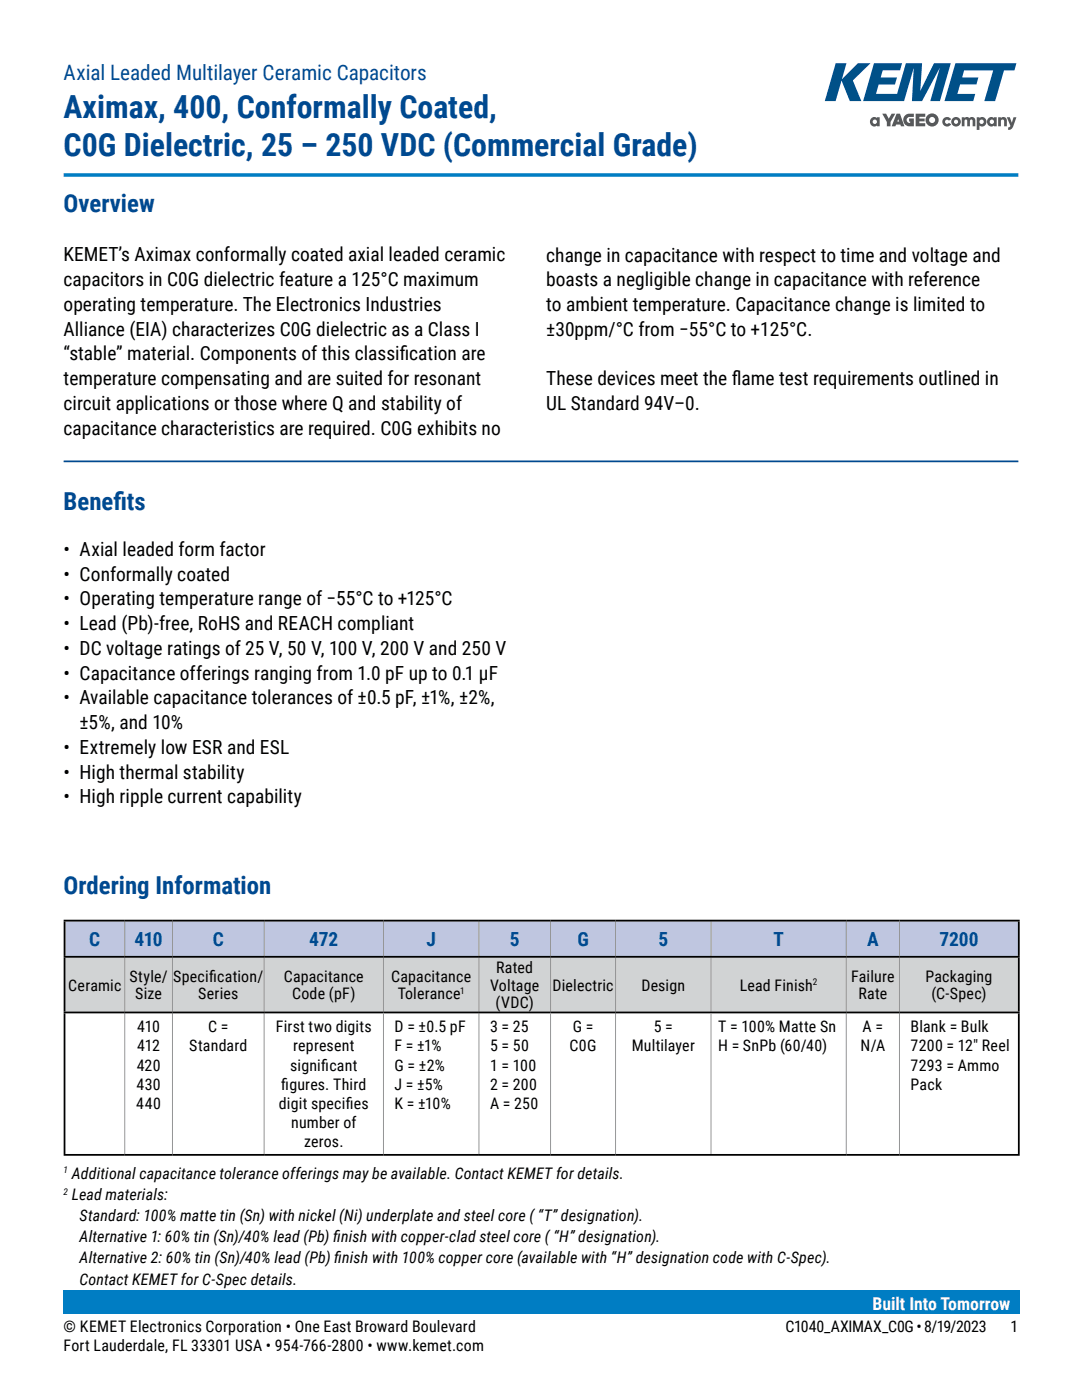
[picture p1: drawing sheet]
<svg xmlns="http://www.w3.org/2000/svg" width="216mm" height="279mm" viewBox="0 0 216 279" stroke-linecap="round" stroke-linejoin="round" font-family="sans-serif">
<defs><g id="words">
<g font-size="6.3" fill="#004990">
<text x="12.7" y="23.5">Aximax, 400, Conformally Coated,</text>
<text x="12.7" y="31.1">C0G Dielectric, 25 – 250 VDC (Commercial Grade)</text>
</g>
<g font-size="4.9" fill="#004990">
<text x="12.7" y="42.3">Overview</text>
<text x="12.7" y="101.8">Benef</text>
<text x="22.6" y="101.8">its</text>
<text x="12.7" y="178.3">Ordering Information</text>
</g>
<text font-size="4.2" fill="#004990" x="12.7" y="15.9">Axial Leaded Multilayer Ceramic Capacitors</text>
<g font-size="3.9">
<text x="12.7" y="52.2">KEMET’s Aximax conformally coated axial leaded ceramic</text>
<text x="109" y="52.2">change in capacitance with respect to time and voltage and</text>
<text x="12.7" y="57.1">capacitors in C0G dielectric feature a 125°C maximum</text>
<text x="109" y="57.1">boasts a negligible change in capacitance with reference</text>
<text x="12.7" y="62.1">operating temperature. The Electronics Industries</text>
<text x="109" y="62.1">to ambient temperature. Capacitance change is limited to</text>
<text x="12.7" y="67">Alliance (EIA) characterizes C0G dielectric as a Class I</text>
<text x="12.7" y="71.9">“stable” material. Components of this classif</text>
<text x="79.8" y="71.9">ication are</text>
<text x="109" y="67">±30ppm/°C from −55°C to +125°C.</text>
<text x="12.7" y="76.9">temperature compensating and are suited for resonant</text>
<text x="109" y="76.9">These devices meet the f</text>
<text x="146" y="76.9">lame test requirements outlined in</text>
<text x="12.7" y="81.8">circuit applications or those where Q and stability of</text>
<text x="109" y="81.8">UL Standard 94V–0.</text>
<text x="12.7" y="86.8">capacitance characteristics are required. C0G exhibits no</text>
<text x="12.7" y="110.9">• Axial leaded form factor</text>
<text x="12.7" y="115.9">• Conformally coated</text>
<text x="12.7" y="120.8">• Operating temperature range of −55°C to +125°C</text>
<text x="12.7" y="125.8">• Lead (Pb)-free, RoHS and REACH compliant</text>
<text x="12.7" y="130.7">• DC voltage ratings of 25 V, 50 V, 100 V, 200 V and 250 V</text>
<text x="12.7" y="135.6">• Capacitance offerings ranging from 1.0 pF up to 0.1 μF</text>
<text x="12.7" y="140.6">• Available capacitance tolerances of ±0.5 pF, ±1%, ±2%,</text>
<text x="15.9" y="145.5">±5%, and 10%</text>
<text x="12.7" y="150.5">• Extremely low ESR and ESL</text>
<text x="12.7" y="155.4">• High thermal stability</text>
<text x="12.7" y="160.3">• High ripple current capability</text>
</g>
<g font-size="3.9" fill="#004990">
<text x="17.8" y="188.8">C</text>
<text x="26.9" y="188.8">410</text>
<text x="42.5" y="188.8">C</text>
<text x="61.7" y="188.8">472</text>
<text x="85.1" y="188.8">J</text>
<text x="101.7" y="188.8">5</text>
<text x="115.2" y="188.8">G</text>
<text x="131.4" y="188.8">5</text>
<text x="154.3" y="188.8">T</text>
<text x="173" y="188.8">A</text>
<text x="187.5" y="188.8">7200</text>
</g>
<text font-size="3.5" fill="#fff" x="174.1" y="261.4">Built Into Tomorrow</text>
<g font-size="3.2">
<text x="13.6" y="197.7">Ceramic</text>
<text x="25.8" y="195.9">Style/</text>
<text x="34.6" y="195.9">Specif</text>
<text x="41.7" y="195.9">ication/</text>
<text x="56.6" y="195.9">Capacitance</text>
<text x="78.1" y="195.9">Capacitance</text>
<text x="97.8" y="197.7">Voltage</text>
<text x="99" y="194.2">Rated</text>
<text x="110.2" y="197.7">Dielectric</text>
<text x="128" y="197.7">Design</text>
<text x="147.6" y="197.7">Lead Finish</text>
<text x="169.8" y="195.9">Failure</text>
<text x="184.7" y="195.9">Packaging</text>
<text x="27" y="199.5">Size</text>
<text x="39.6" y="199.5">Series</text>
<text x="58.3" y="199.5">Code (pF)</text>
<text x="79.4" y="199.5">Tolerance</text>
<text x="98.9" y="201.2">(VDC)</text>
<text x="171.3" y="199.5">Rate</text>
<text x="185.8" y="199.5">(C-Spec)</text>
<text x="27.4" y="206">410</text>
<text x="27.4" y="209.8">412</text>
<text x="37.8" y="209.8">Standard</text>
<text x="41.5" y="206">C =</text>
<text x="55.1" y="206">First two digits</text>
<text x="58.5" y="209.8">represent</text>
<text x="78.7" y="206">D = ±0.5 pF</text>
<text x="78.7" y="209.8">F = ±1%</text>
<text x="97.8" y="206">3 = 25</text>
<text x="97.8" y="209.8">5 = 50</text>
<text x="113.6" y="209.8">C0G</text>
<text x="114.3" y="206">G =</text>
<text x="126" y="209.8">Multilayer</text>
<text x="130.4" y="206">5 =</text>
<text x="143.3" y="206">T = 100% Matte Sn</text>
<text x="143.3" y="209.8">H = SnPb (60/40)</text>
<text x="171.7" y="209.8">N/A</text>
<text x="172.1" y="206">A =</text>
<text x="181.7" y="206">Blank = Bulk</text>
<text x="181.7" y="209.8">7200 = 12&quot; Reel</text>
<text x="27.3" y="213.6">420</text>
<text x="57.9" y="213.6">signif</text>
<text x="64.1" y="213.6">icant</text>
<text x="78.7" y="213.6">G = ±2%</text>
<text x="97.8" y="213.6">1 = 100</text>
<text x="181.7" y="213.6">7293 = Ammo</text>
<text x="27.2" y="221.3">440</text>
<text x="27.2" y="217.5">430</text>
<text x="55.6" y="221.3">digit specif</text>
<text x="56.1" y="217.5">f</text>
<text x="56.1" y="217.5">igures. Third</text>
<text x="69" y="221.3">ies</text>
<text x="78.7" y="217.5">J = ±5%</text>
<text x="78.7" y="221.3">K = ±10%</text>
<text x="97.8" y="217.5">2 = 200</text>
<text x="97.8" y="221.3">A = 250</text>
<text x="181.7" y="217.5">Pack</text>
<text x="58.1" y="225.1">number of</text>
<text x="60.7" y="228.9">zeros.</text>
<text x="14.3" y="235.2">Additional capacitance tolerance offerings may be available. Contact KEMET for details.</text>
<text x="14.3" y="239.5">Lead materials:</text>
<text x="15.9" y="243.7">Standard: 100% matte tin (Sn) with nickel (Ni) underplate and steel core ( “T” designation).</text>
<text x="15.9" y="247.9">Alternative 1: 60% tin (Sn)/40% lead (Pb) f</text>
<text x="66.5" y="247.9">inish with copper-clad steel core ( “H” designation).</text>
<text x="15.9" y="252.2">Alternative 2: 60% tin (Sn)/40% lead (Pb) f</text>
<text x="15.9" y="256.4">Contact KEMET for C-Spec details.</text>
<text x="66.7" y="252.2">inish with 100% copper core (available with “H” designation code with C-Spec).</text>
<text x="12.7" y="265.9">© KEMET Electronics Corporation • One East Broward Boulevard</text>
<text x="12.7" y="269.7">Fort Lauderdale, FL 33301 USA • 954-766-2800 • www.kemet.com</text>
<text x="156.8" y="265.9">C1040_AXIMAX_C0G • 8/19/2023</text>
<text x="201.7" y="265.9">1</text>
</g>
<g font-size="1.9">
<text x="162.2" y="196.6">2</text>
<text x="91.8" y="198.4">1</text>
<text x="12.7" y="234.2">1</text>
<text x="12.7" y="238.4">2</text>
</g>
</g></defs>
<path d="M12.7 261.9h190.5" fill="none" stroke="#007dc3" stroke-width=".35"/>
<g fill="#53585f">
<path d="M188.3 23.6a.96 .96 0 0 1 1.5 .2l-.5 .3a.41 .41 0 0 0-.6-.1 .41 .41 0 0 0 0 .6 .41 .41 0 0 0 .6-.1l.5 .3a.96 .96 0 0 1-1.4 .3 .96 .96 0 0 1-.1-1.5z"/>
<path d="M191.9 23.4h.6v.2l.4-.3 .5 .3 .1-.1a.7 .7 0 0 1 .8-.1 .7 .7 0 0 1 .3 .7v1.1h-.5l-.1-1.2-.2-.2-.2 .2-.1 1.2h-.5v-1.2l-.3-.2-.2 .2v1.2h-.6z"/>
<path d="M199.2 23.4h.5v.2l.3-.2a.69 .69 0 0 1 .9 .7v1.1h-.5v-1a.32 .32 0 0 0-.3-.4 .32 .32 0 0 0-.3 .2l-.1 1.2h-.5z"/>
<path d="M200.9 23.4h.6l.4 1.1 .3-1.1h.6l-.6 1.8a.96 .96 0 0 1-1 .7v-.5l.4-.3z"/>
<path d="M176 22.7h.8l.5 1 .6-1h.8l-1 1.6v.9h-.7v-.9z"/>
<path d="M182.7 22.7h1.9v.6h-1.2v.4h1.1v.5h-1.1v.4h1.2v.6h-1.9z"/>
<path d="M180.6 23l.5-.3h1.3v.6h-1a.59 .59 0 0 0-.5 .7 .59 .59 0 0 0 .7 .5v-.2h-.2v-.7h1v1.6a1.75 1.75 0 0 1-1.9-.5 1.28 1.28 0 0 1 .1-1.7z"/>
<path d="M174.1 24.3a.45 .45 0 0 0 .9 0 .45 .45 0 0 0-.9 0zM173.8 23.6a.79 .79 0 0 1 1.2 0v-.2h.5v1.8h-.5v-.2a.91 .91 0 0 1-1.3-.1 .91 .91 0 0 1 .1-1.3z"/>
<path d="M190.3 24.3a.45 .45 0 0 0 .9 0 .45 .45 0 0 0-.9 0zM189.8 24.3a.96 .96 0 0 1 1.9 0 .96 .96 0 0 1-1.9 0z"/>
<path d="M195.4 24.3a.45 .45 0 0 0 .9 0 .45 .45 0 0 0-.9 0zM194.9 23.4h.5v.2a.89 .89 0 0 1 1.4 .7 .89 .89 0 0 1-1.4 .7v.9h-.5z"/>
<path d="M197.5 24.3a.44 .44 0 0 0 .8 0 .44 .44 0 0 0-.8 0zM197.2 23.6a.79 .79 0 0 1 1.1 0v-.2h.6v1.8h-.6v-.2a.91 .91 0 0 1-1.2-.1 .91 .91 0 0 1 .1-1.3z"/>
<path d="M179.2 23.8l.2 .5h-.4zM178.9 22.7l-1 2.5h.8l.1-.3h.9l.1 .3h.7l-.9-2.5z"/>
<path d="M185.4 23.9a.61 .61 0 0 1 1.2 0 .61 .61 0 0 1-1.2 0zM184.7 23.9a1.31 1.31 0 0 0 2.6 0 1.31 1.31 0 0 0-2.6 0z"/>
</g>
<g fill="#005088">
<path d="M174.4 12.6h5.6l-.4 1.4-3.4 .1-.5 1.4h3.3l-.4 1.4h-3.3l-.5 1.8h4.2l1.8-6.1h3.2l-.4 5.6 2.8-5.6h3.3l-2.2 7.6h-1.9l1.9-6.7-3.5 6.7h-2l.3-6.7-1.9 6.7h-8.2z"/>
<path d="M190.6 12.6h12.2l-.4 1.4h-2.1l-1.7 6.2h-2.2l1.8-6.2-5.8 .1-.4 1.4h3.2l-.4 1.4h-3.2l-.6 1.8h3.6l-.4 1.5h-5.7z"/>
<path d="M166.8 12.6h2.1l-.9 3.2 3.2-3.2h2.5l-3.5 3.5 1.7 4.1h-2.3l-1.7-4.1-1.2 4.1h-2.1z"/>
</g>
<path d="M12.7 34.9h190.5" fill="none" stroke="#007dc3" stroke-width=".71" stroke-linecap="butt"/>
<path d="M12.7 257.6h190.8v4.7h-190.8z" fill="#007dc3"/>
<path d="M12.7 92.1h190.5" fill="none" stroke="#004990" stroke-width=".35"/>
<path d="M12.9 183.7h12v7.2h-12zM24.9 183.7h9.5v7.2h-9.5zM34.4 183.7h18.3v7.2h-18.3zM52.7 183.7h23.8v7.2h-23.8zM76.5 183.7h19.1v7.2h-19.1zM95.6 183.7h14.3v7.2h-14.3zM109.9 183.7h12.9v7.2h-12.9zM122.8 183.7h19.1v7.2h-19.1zM141.9 183.7h27v7.2h-27zM168.9 183.7h10.6v7.2h-10.6zM179.5 183.7h23.8v7.2h-23.8z" fill="#bfc6e0"/>
<path d="M12.9 190.9h12v11.2h-12zM24.9 190.9h9.5v11.2h-9.5zM34.4 190.9h18.3v11.2h-18.3zM52.7 190.9h23.8v11.2h-23.8zM76.5 190.9h19.1v11.2h-19.1zM95.6 190.9h14.3v11.2h-14.3zM109.9 190.9h12.9v11.2h-12.9zM122.8 190.9h19.1v11.2h-19.1zM141.9 190.9h27v11.2h-27zM168.9 190.9h10.6v11.2h-10.6zM179.5 190.9h23.8v11.2h-23.8z" fill="#d1d3d4"/>
<g fill="none" stroke="#939598" stroke-width=".2">
<path d="M24.9 183.9v6.9M24.9 191.1v10.8M34.4 183.9v6.9M34.4 191.1v10.8M52.7 183.9v6.9M52.7 191.1v10.8M76.5 183.9v6.9M76.5 191.1v10.8M95.6 183.9v6.9M95.6 191.1v10.8M109.9 183.9v6.9M109.9 191.1v10.8"/>
<path d="M122.8 183.9v6.9M122.8 191.1v10.8M141.9 183.9v6.9M141.9 191.1v10.8M168.9 183.9v6.9M168.9 191.1v10.8M179.5 183.9v6.9M179.5 191.1v10.8M24.9 202.2v28.1M34.4 202.2v28.1M52.7 202.2v28.1M76.5 202.2v28.1"/>
<path d="M95.6 202.2v28.1M109.9 202.2v28.1M122.8 202.2v28.1M141.9 202.2v28.1M168.9 202.2v28.1M179.5 202.2v28.1"/>
</g>
<path d="M12.7 183.7h190.8M12.7 190.9h190.8M12.9 183.9v6.9M12.9 191.1v10.8M203.3 183.9v6.9M203.3 191.1v10.8M12.7 202.1h190.8M12.9 202.2v28.1M203.3 202.2v28.1M12.7 230.5h190.8" fill="none" stroke="#000" stroke-width=".35"/>
<use href="#words"/>
</svg>
